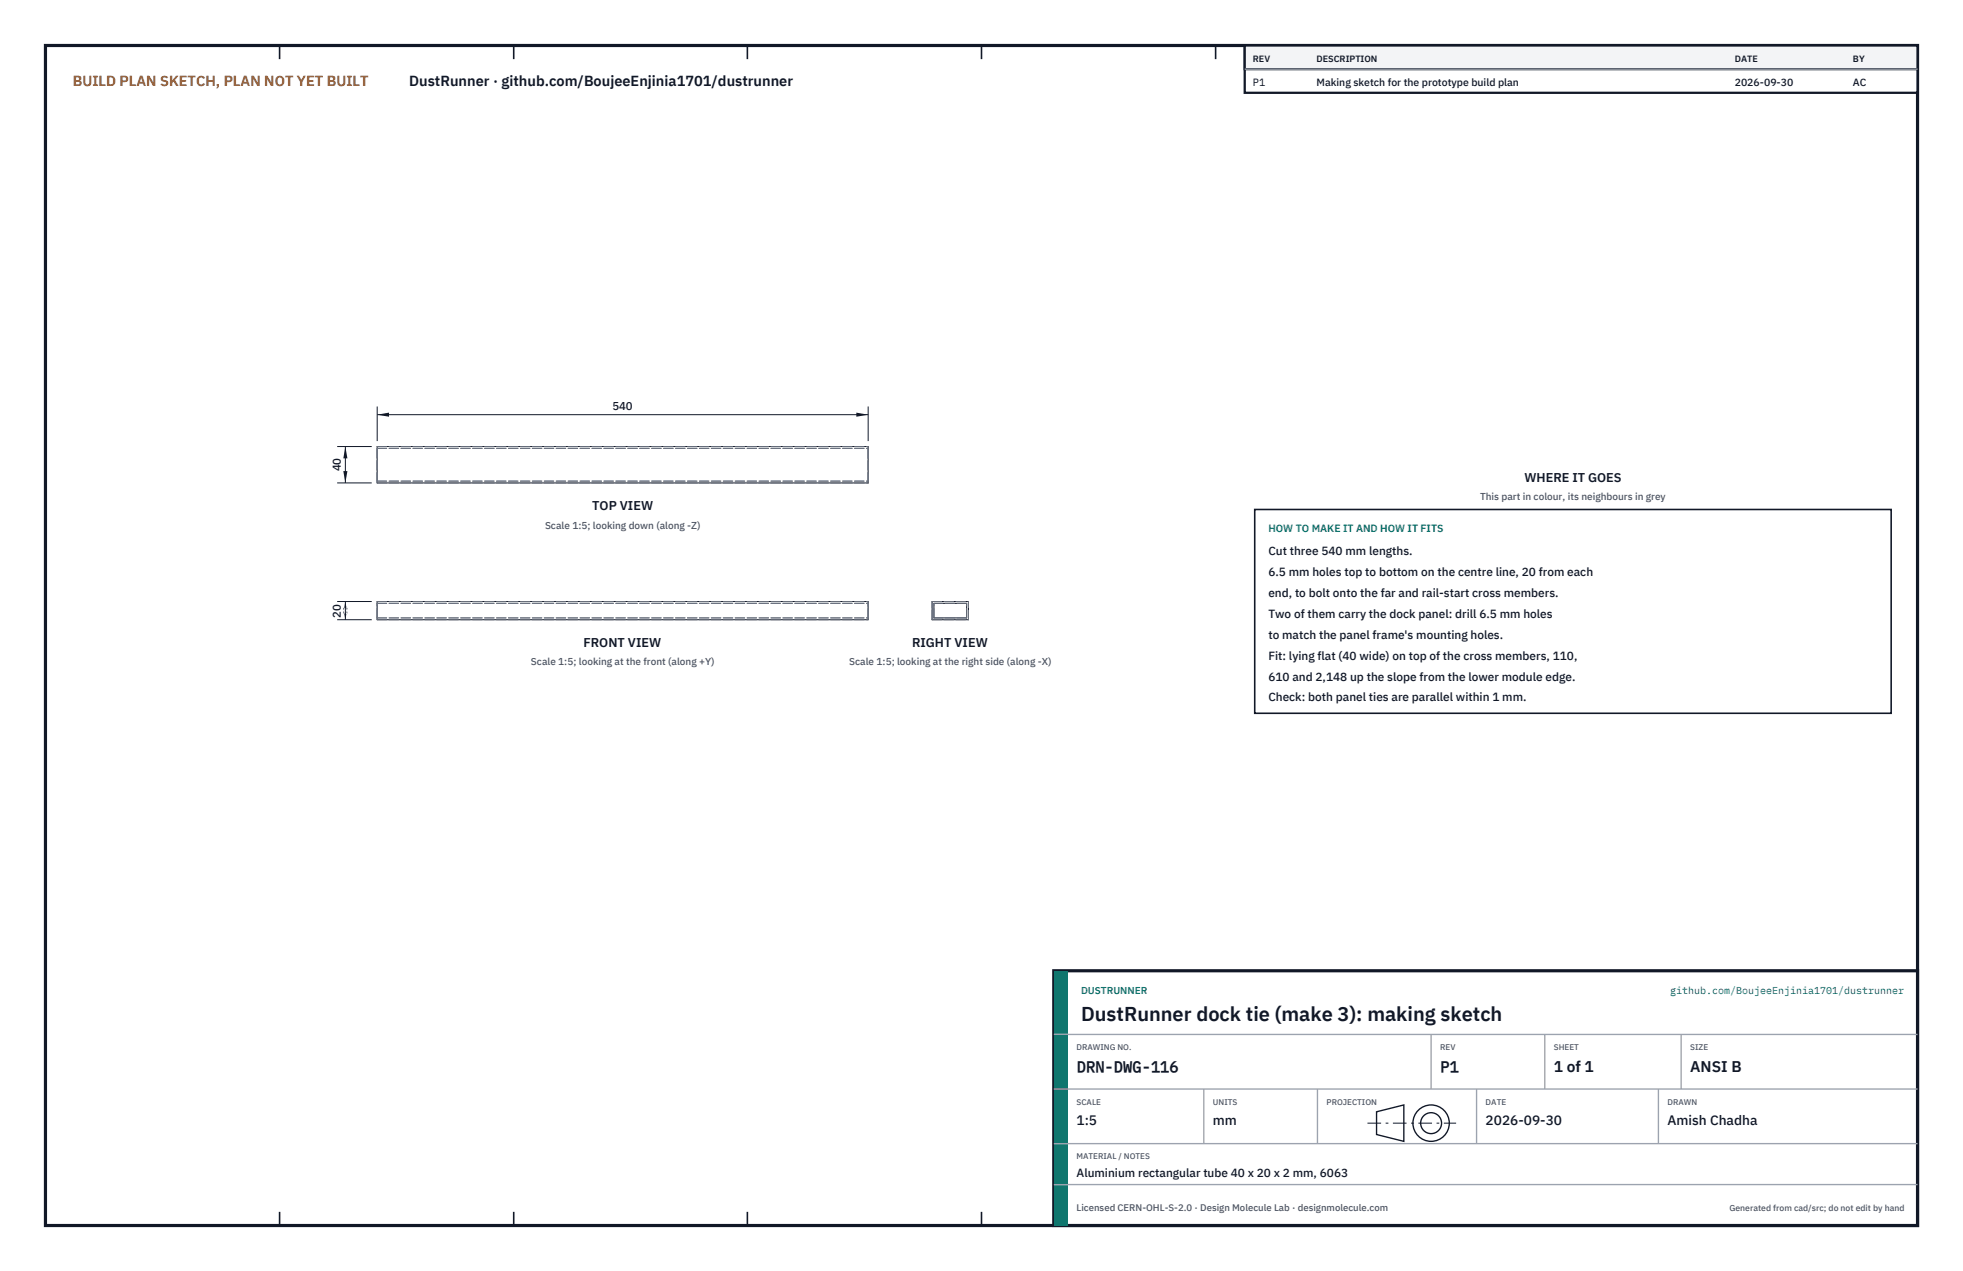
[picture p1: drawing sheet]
<svg xmlns="http://www.w3.org/2000/svg" width="432mm" height="279mm" viewBox="0 0 432 279" stroke-linecap="round" stroke-linejoin="round" font-family="sans-serif">
<defs><g id="words">
<text font-size="4.4" fill="#111827" x="237.8" y="224.4">DustRunner dock tie (make 3): making sketch</text>
<g font-size="3.4" fill="#111827">
<text x="236.8" y="235.6">DRN-DWG-116</text>
<text x="316.8" y="235.6">P1</text>
<text x="341.8" y="235.6">1 of 1</text>
<text x="371.8" y="235.6">ANSI B</text>
</g>
<text font-size="3.2" fill="#b45309" x="16" y="19">BUILD PLAN SKETCH, PLAN NOT YET BUILT</text>
<text font-size="3.2" fill="#111827" x="90" y="19">DustRunner · github.com/BoujeeEnjinia1701/dustrunner</text>
<g font-size="3" fill="#111827">
<text x="236.8" y="247.2">1:5</text>
<text x="266.8" y="247.2">mm</text>
<text x="326.8" y="247.2">2026-09-30</text>
<text x="366.8" y="247.2">Amish Chadha</text>
</g>
<g font-size="2.8" fill="#111827">
<text x="335.3" y="106">WHERE IT GOES</text>
<text x="130.3" y="112.2">TOP VIEW</text>
<text x="128.4" y="142.3">FRONT VIEW</text>
<text x="200.6" y="142.3">RIGHT VIEW</text>
</g>
<g font-size="2.6" fill="#111827">
<text x="279" y="122">Cut three 540 mm lengths.</text>
<text x="279" y="126.6">6.5 mm holes top to bottom on the centre line, 20 from each</text>
<text x="279" y="131.2">end, to bolt onto the far and rail-start cross members.</text>
<text x="279" y="135.8">Two of them carry the dock panel: drill 6.5 mm holes</text>
<text x="279" y="140.4">to match the panel frame's mounting holes.</text>
<text x="279" y="145">Fit: lying flat (40 wide) on top of the cross members, 110,</text>
<text x="279" y="149.6">610 and 2,148 up the slope from the lower module edge.</text>
<text x="279" y="154.2">Check: both panel ties are parallel within 1 mm.</text>
<text x="236.8" y="258.8">Aluminium rectangular tube 40 x 20 x 2 mm, 6063</text>
</g>
<g font-size="2.5" fill="#111827">
<text x="134.7" y="90.2">540</text>
<text x="75" y="103.6" transform="rotate(-90 75 103.6)">40</text>
<text x="75" y="135.7" transform="rotate(-90 75 135.7)">20</text>
</g>
<g font-size="2.3" fill="#111827">
<text x="275.6" y="18.8">P1</text>
<text x="289.6" y="18.8">Making sketch for the prototype build plan</text>
<text x="381.6" y="18.8">2026-09-30</text>
<text x="407.6" y="18.8">AC</text>
</g>
<text font-size="2.3" fill="#0f766e" x="279" y="117">HOW TO MAKE IT AND HOW IT FITS</text>
<g font-size="2.2" fill="#4b5563">
<text x="325.6" y="110">This part in colour, its neighbours in grey</text>
<text x="119.9" y="116.2">Scale 1:5; looking down (along -Z)</text>
<text x="116.8" y="146.3">Scale 1:5; looking at the front (along +Y)</text>
<text x="186.8" y="146.3">Scale 1:5; looking at the right side (along -X)</text>
</g>
<g font-size="2.2" fill="#0f766e">
<text x="237.8" y="218.4">DUSTRUNNER</text>
<text x="367.4" y="218.4">github.com/BoujeeEnjinia1701/dustrunner</text>
</g>
<text font-size="2.1" fill="#4b5563" x="236.8" y="266.2">Licensed CERN-OHL-S-2.0 · Design Molecule Lab · designmolecule.com</text>
<g font-size="2" fill="#111827">
<text x="275.6" y="13.6">REV</text>
<text x="289.6" y="13.6">DESCRIPTION</text>
<text x="381.6" y="13.6">DATE</text>
<text x="407.6" y="13.6">BY</text>
</g>
<text font-size="1.9" fill="#4b5563" x="380.4" y="266.2">Generated from cad/src; do not edit by hand</text>
<g font-size="1.8" fill="#4b5563">
<text x="236.8" y="230.8">DRAWING NO.</text>
<text x="316.8" y="230.8">REV</text>
<text x="341.8" y="230.8">SHEET</text>
<text x="371.8" y="230.8">SIZE</text>
<text x="236.8" y="242.8">SCALE</text>
<text x="266.8" y="242.8">UNITS</text>
<text x="291.8" y="242.8">PROJECTION</text>
<text x="326.8" y="242.8">DATE</text>
<text x="366.8" y="242.8">DRAWN</text>
<text x="236.8" y="254.8">MATERIAL / NOTES</text>
</g>
</g></defs>
<path d="M10 10h411.8v259.4h-411.8z" fill="none" stroke="#111827" stroke-width=".7" stroke-linecap="butt"/>
<g fill="none" stroke="#111827" stroke-width=".35">
<path d="M61.5 10v3M113 10v3M164.4 10v3M215.9 10v3M267.4 10v3M318.9 10v3M370.3 10v3M61.5 266.4v3M113 266.4v3M164.4 266.4v3M215.9 266.4v3M267.4 266.4v3"/>
<path d="M318.9 266.4v3M370.3 266.4v3"/>
</g>
<path d="M83 98.2h108v8h-108zM83 132.2h108v4h-108zM205 132.2h8v4h-8zM205.4 132.6h7.2v3.2h-7.2z" fill="none" stroke="#111727" stroke-width=".22"/>
<g fill="none" stroke="#6a7180" stroke-width=".22" stroke-dasharray="2.1 .5">
<path d="M83 98.6v7.2M83 98.2h108M83 98.6h108M191 98.6v7.2M83 106.2v-8M83 106.2h108M83 105.8h108M191 106.2v-8M83 136.2v-4M83 135.8v-3.2M83 132.2h108M83 136.2h108"/>
<path d="M83 135.8h108M83 132.6h108M191 136.2v-4M191 135.8v-3.2M205 136.2v-4M205 132.2h8M205 136.2h8M205.4 135.8v-3.2M212.6 135.8h-7.2M212.6 135.8v-3.2M212.6 132.6h-7.2M213 136.2v-4"/>
</g>
<path d="M83 89.4v7.6M83 91.2h108M191 89.4v7.6" fill="none" stroke="#111827" stroke-width=".22"/>
<path d="M83 91.2l2.6-.5v.9zM188.4 90.7v.9l2.6-.4z" fill="#111827"/>
<path d="M74.2 98.2h7.6M76 98.2v8M74.2 106.2h7.6" fill="none" stroke="#111827" stroke-width=".22"/>
<path d="M76 98.2l-.5 2.6h.9zM75.5 103.6h.9l-.4 2.6z" fill="#111827"/>
<path d="M74.2 132.2h7.6M74.2 136.2h7.6M76 132.2v4" fill="none" stroke="#111827" stroke-width=".22"/>
<path d="M76 132.2l-.5 2.6h.9zM75.5 133.6h.9l-.4 2.6z" fill="#111827"/>
<path d="M276 112h140v44.8h-140z" fill="#fff" stroke="#111827" stroke-width=".35"/>
<path d="M273.8 10h148v10.4h-148z" fill="#fff" stroke="#111827" stroke-width=".5"/>
<path d="M273.8 10h148v5.2h-148z" fill="#f3f4f6" stroke="#111827" stroke-width=".5"/>
<path d="M273.8 15.2h148" fill="none" stroke="#9ca3af" stroke-width=".3"/>
<path d="M231.8 213.4h190v56h-190z" fill="#fff" stroke="#111827" stroke-width=".7" stroke-linecap="butt"/>
<path d="M231.8 213.4h3v56h-3z" fill="#0f766e"/>
<path d="M231.8 227.4h190M231.8 239.4h190M264.8 239.4v12M289.8 239.4v12M314.8 227.4v12M324.8 239.4v12M339.8 227.4v12M364.8 239.4v12M369.8 227.4v12M231.8 251.4h190M231.8 260.4h190" fill="none" stroke="#9ca3af" stroke-width=".3"/>
<g fill="none" stroke="#111827" stroke-width=".3">
<path d="M302.8 244.4l6-1.5v8l-6-1.5z"/>
<circle cx="314.8" cy="246.9" r="4"/>
<circle cx="314.8" cy="246.9" r="2.3"/>
</g>
<path d="M300.8 246.9h19.5" fill="none" stroke="#111827" stroke-width=".22" stroke-dasharray="3 1 .6 1" stroke-linecap="butt"/>
<use href="#words"/>
</svg>
